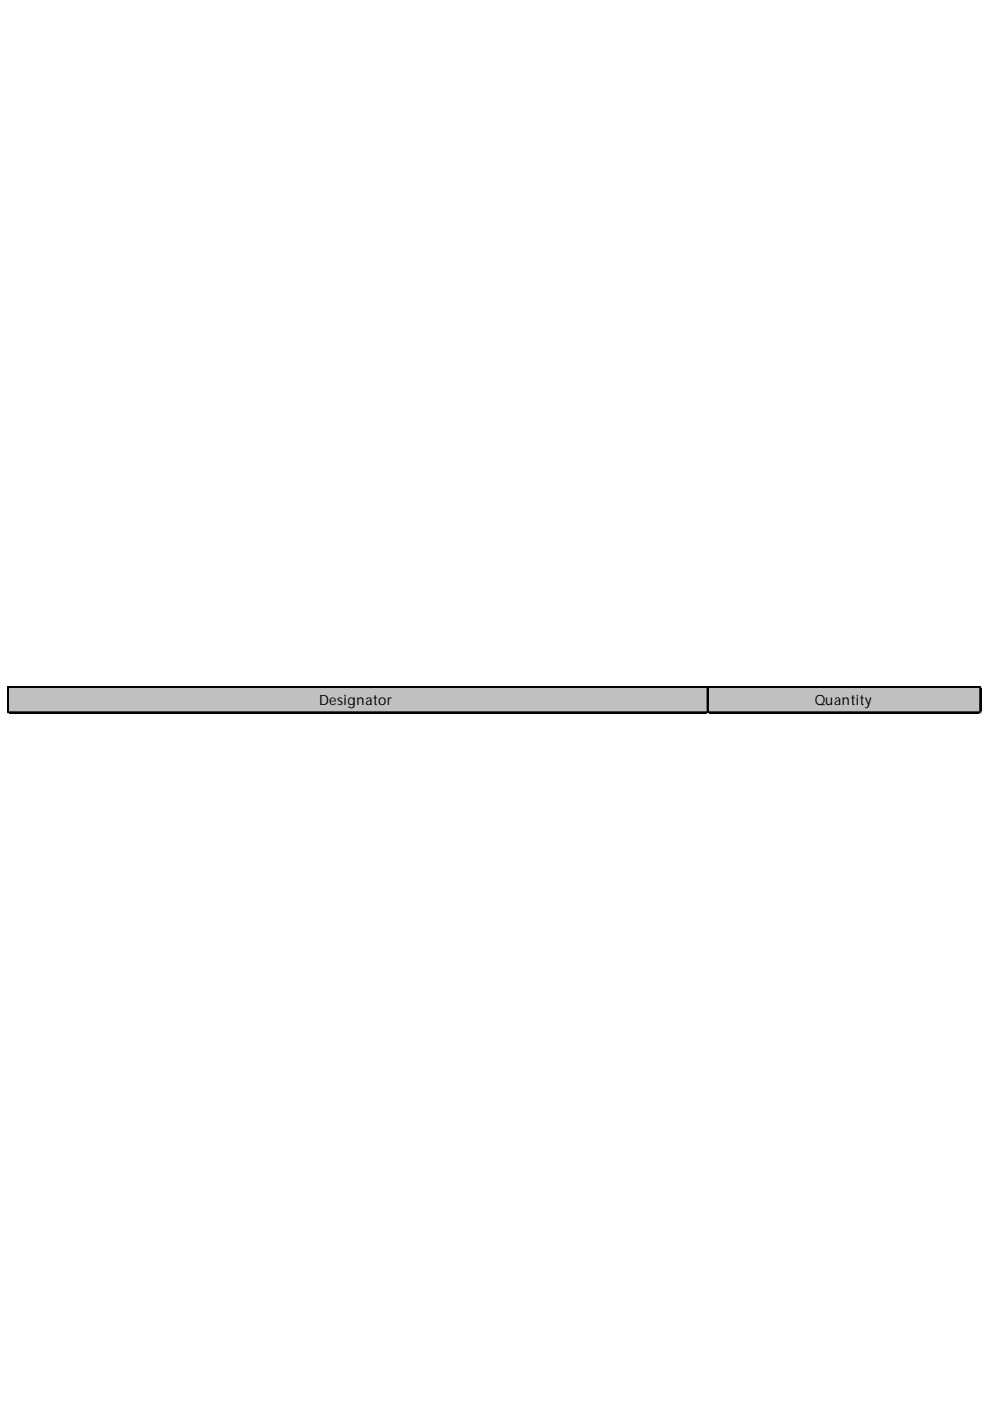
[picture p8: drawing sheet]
<svg xmlns="http://www.w3.org/2000/svg" width="210mm" height="297mm" viewBox="0 0 210 297" stroke-linecap="round" stroke-linejoin="round" font-family="sans-serif">
<defs><g id="words">
<g font-size="3">
<text x="67.6" y="149.6">Designator</text>
<text x="172.7" y="149.6">Quantity</text>
</g>
</g></defs>
<path d="M1.8 145.7h206.3v5.5h-206.3z" fill="#c0c0c0"/>
<path d="M1.6 145.5v5.7M1.7 145.5v5.7M1.8 145.5h206.3M1.8 151h206.3M150 145.8v5.4M150.1 145.8v5.4M207.8 145.8v5.4M207.9 145.8v5.4" fill="none" stroke="#000" stroke-width=".28"/>
<path d="M1.8 145.6h206.3M1.8 151.1h206.3" fill="none" stroke="#000" stroke-width=".27"/>
<path d="M1.6 151.2v.1" fill="none" stroke="#d4d4d4" stroke-width=".28"/>
<path d="M1.6 151.2l.2 .1z" fill="#d4d4d4"/>
<path d="M150 151.2v.1" fill="none" stroke="#d4d4d4" stroke-width=".28"/>
<path d="M150 151.2l.2 .1z" fill="#d4d4d4"/>
<path d="M207.8 151.2v.1" fill="none" stroke="#d4d4d4" stroke-width=".28"/>
<path d="M207.8 151.2l.3 .1z" fill="#d4d4d4"/>
<path d="M208.1 145.5h.1" fill="none" stroke="#d4d4d4" stroke-width=".28"/>
<path d="M208.1 145.5v.3z" fill="#d4d4d4"/>
<path d="M208.1 151h.1" fill="none" stroke="#d4d4d4" stroke-width=".28"/>
<path d="M208.1 151v.2z" fill="#d4d4d4"/>
<use href="#words"/>
</svg>
